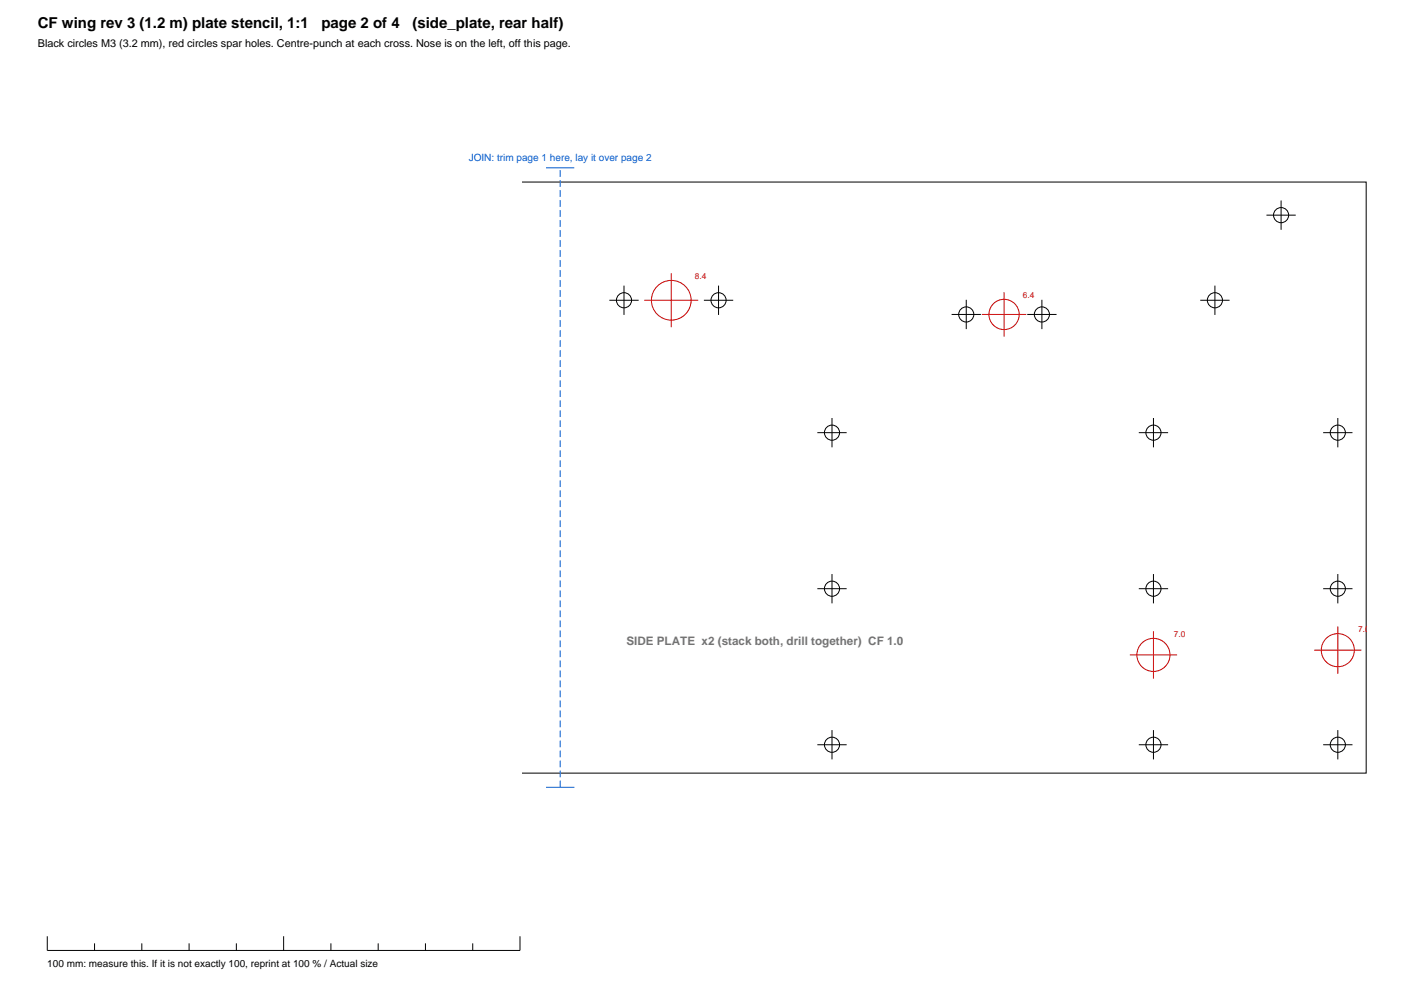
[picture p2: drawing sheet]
<svg xmlns="http://www.w3.org/2000/svg" width="297mm" height="210mm" viewBox="0 0 297 210" stroke-linecap="round" stroke-linejoin="round" font-family="sans-serif">
<defs><g id="words">
<g font-size="3.2">
<text x="8" y="6">CF wing rev 3 (1.2 m) plate stencil, 1:1</text>
<text x="68" y="6">page 2 of 4</text>
<text x="87.2" y="6">(side_plate, rear half)</text>
</g>
<text font-size="2.5" fill="#737373" x="132.5" y="136.5">SIDE PLATE x2 (stack both, drill together) CF 1.0</text>
<text font-size="2.3" x="8" y="10">Black circles M3 (3.2 mm), red circles spar holes. Centre-punch at each cross. Nose is on the left, off this page.</text>
<text font-size="2.1" fill="#0059cc" x="99.1" y="34">JOIN: trim page 1 here, lay it over page 2</text>
<text font-size="2.1" x="10" y="204.5">100 mm: measure this. If it is not exactly 100, reprint at 100 % / Actual size</text>
<g font-size="1.8" fill="#c00">
<text x="147" y="59">8.4</text>
<text x="216.4" y="63">6.4</text>
<text x="248.3" y="134.7">7.0</text>
<text x="287.3" y="133.7">7.0</text>
</g>
</g></defs>
<g fill="none" stroke="#000" stroke-width=".21">
<path d="M110.4 38.5h178.6v125h-178.6M267.9 45.5h6.2M271 42.4v6.2M128.9 63.5h6.2M132 60.4v6.2M148.9 63.5h6.2M152 60.4v6.2M201.3 66.5h6.2M204.4 63.4v6.2M217.3 66.5h6.2M220.4 63.4v6.2M253.9 63.5h6.2"/>
<path d="M257 60.4v6.2M172.9 91.5h6.2M176 88.4v6.2M240.9 91.5h6.2M244 88.4v6.2M279.9 91.5h6.2M283 88.4v6.2M172.9 124.5h6.2M176 121.4v6.2M240.9 124.5h6.2M244 121.4v6.2M279.9 124.5h6.2"/>
<path d="M283 121.4v6.2M172.9 157.5h6.2M176 154.4v6.2M240.9 157.5h6.2M244 154.4v6.2M279.9 157.5h6.2M283 154.4v6.2M10 198v3h100v-3M20 199.5v1.5M30 199.5v1.5M40 199.5v1.5M50 199.5v1.5"/>
<path d="M60 198v3M70 199.5v1.5M80 199.5v1.5M90 199.5v1.5M100 199.5v1.5"/>
<circle cx="271" cy="45.5" r="1.6"/>
<circle cx="132" cy="63.5" r="1.6"/>
<circle cx="152" cy="63.5" r="1.6"/>
<circle cx="204.4" cy="66.5" r="1.6"/>
<circle cx="220.4" cy="66.5" r="1.6"/>
<circle cx="257" cy="63.5" r="1.6"/>
<circle cx="176" cy="91.5" r="1.6"/>
<circle cx="244" cy="91.5" r="1.6"/>
<circle cx="283" cy="91.5" r="1.6"/>
<circle cx="176" cy="124.5" r="1.6"/>
<circle cx="244" cy="124.5" r="1.6"/>
<circle cx="283" cy="124.5" r="1.6"/>
<circle cx="176" cy="157.5" r="1.6"/>
<circle cx="244" cy="157.5" r="1.6"/>
<circle cx="283" cy="157.5" r="1.6"/>
</g>
<g fill="none" stroke="#c00" stroke-width=".21">
<path d="M142 57.8v11.4M136.3 63.5h11.4M207.7 66.5h9.4M212.4 61.8v9.4M239 138.5h10M244 133.5v10M278 137.5h10M283 132.5v10"/>
<circle cx="142" cy="63.5" r="4.2"/>
<circle cx="212.4" cy="66.5" r="3.2"/>
<circle cx="244" cy="138.5" r="3.5"/>
<circle cx="283" cy="137.5" r="3.5"/>
</g>
<path d="M118.5 166.5v-131" fill="none" stroke="#0059cc" stroke-width=".21" stroke-dasharray="1.4 .7" stroke-linecap="butt"/>
<path d="M115.5 35.5h6M115.5 166.5h6" fill="none" stroke="#0059cc" stroke-width=".21"/>
<use href="#words"/>
</svg>
